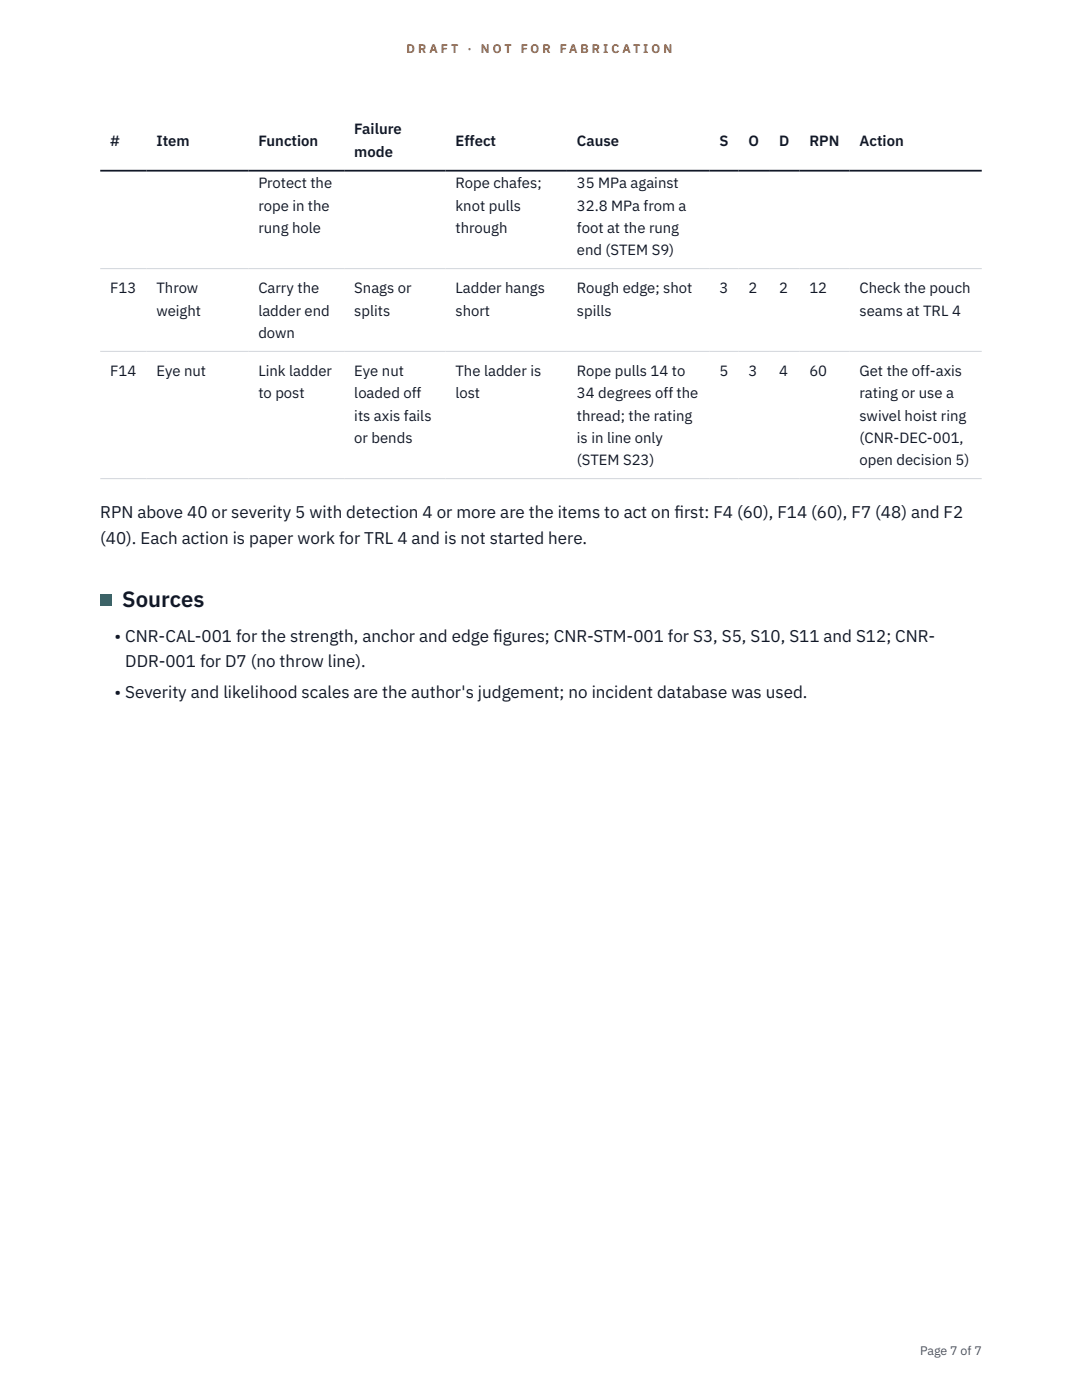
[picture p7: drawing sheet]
<svg xmlns="http://www.w3.org/2000/svg" width="216mm" height="279mm" viewBox="0 0 216 279" stroke-linecap="round" stroke-linejoin="round" font-family="sans-serif">
<defs><g id="words">
<text font-size="4.4" fill="#111827" x="24.4" y="121.2">Sources</text>
<g font-size="3.4" fill="#111827">
<text x="20" y="103.4">RPN above 40 or severity 5 with detection 4 or more are the items to act on f</text>
<text x="134.6" y="103.4">irst: F4 (60), F14 (60), F7 (48) and F2</text>
<text x="20" y="108.5">(40). Each action is paper work for TRL 4 and is not started here.</text>
<text x="22.9" y="128.1">• CNR-CAL-001 for the strength, anchor and edge f</text>
<text x="98.4" y="128.1">igures; CNR-STM-001 for S3, S5, S10, S11 and S12; CNR-</text>
<text x="25" y="133.2">DDR-001 for D7 (no throw line).</text>
<text x="22.9" y="139.3">• Severity and likelihood scales are the author's judgement; no incident database was used.</text>
</g>
<g font-size="3" fill="#111827">
<text x="22" y="29.1">#</text>
<text x="31.2" y="29.1">Item</text>
<text x="51.6" y="29.1">Function</text>
<text x="70.7" y="26.8">Failure</text>
<text x="90.9" y="29.1">Effect</text>
<text x="115.1" y="29.1">Cause</text>
<text x="143.5" y="29.1">S</text>
<text x="149.4" y="29.1">O</text>
<text x="155.5" y="29.1">D</text>
<text x="161.5" y="29.1">RPN</text>
<text x="171.5" y="29.1">Action</text>
<text x="70.7" y="31.3">mode</text>
<text x="51.6" y="37.6">Protect the</text>
<text x="90.9" y="37.6">Rope chafes;</text>
<text x="115.1" y="37.6">35 MPa against</text>
<text x="51.6" y="42">rope in the</text>
<text x="51.6" y="46.5">rung hole</text>
<text x="90.9" y="42">knot pulls</text>
<text x="90.9" y="46.5">through</text>
<text x="115.1" y="42">32.8 MPa from a</text>
<text x="115.1" y="46.5">foot at the rung</text>
<text x="115.1" y="50.9">end (STEM S9)</text>
<text x="22" y="58.5">F13</text>
<text x="31.2" y="58.5">Throw</text>
<text x="51.6" y="58.5">Carry the</text>
<text x="70.7" y="58.5">Snags or</text>
<text x="90.9" y="58.5">Ladder hangs</text>
<text x="115.1" y="58.5">Rough edge; shot</text>
<text x="143.5" y="58.5">3</text>
<text x="149.4" y="58.5">2</text>
<text x="155.5" y="58.5">2</text>
<text x="161.5" y="58.5">12</text>
<text x="171.5" y="58.5">Check the pouch</text>
<text x="31.2" y="63">weight</text>
<text x="51.6" y="63">ladder end</text>
<text x="70.7" y="63">splits</text>
<text x="90.9" y="63">short</text>
<text x="115.1" y="63">spills</text>
<text x="171.5" y="63">seams at TRL 4</text>
<text x="51.6" y="67.4">down</text>
<text x="22" y="75">F14</text>
<text x="31.2" y="75">Eye nut</text>
<text x="51.6" y="75">Link ladder</text>
<text x="70.7" y="75">Eye nut</text>
<text x="90.9" y="75">The ladder is</text>
<text x="115.1" y="75">Rope pulls 14 to</text>
<text x="143.5" y="75">5</text>
<text x="149.4" y="75">3</text>
<text x="155.5" y="75">4</text>
<text x="161.5" y="75">60</text>
<text x="171.5" y="75">Get the off-axis</text>
<text x="51.6" y="79.5">to post</text>
<text x="70.7" y="79.5">loaded off</text>
<text x="70.7" y="83.9">its axis fails</text>
<text x="90.9" y="79.5">lost</text>
<text x="115.1" y="79.5">34 degrees off the</text>
<text x="115.1" y="83.9">thread; the rating</text>
<text x="171.5" y="79.5">rating or use a</text>
<text x="171.5" y="83.9">swivel hoist ring</text>
<text x="70.7" y="88.4">or bends</text>
<text x="115.1" y="88.4">is in line only</text>
<text x="171.5" y="88.4">(CNR-DEC-001,</text>
<text x="115.1" y="92.8">(STEM S23)</text>
<text x="171.5" y="92.8">open decision 5)</text>
</g>
<g font-size="2.5" fill="#b45309">
<text x="81.1" y="10.5">D R A F T</text>
<text x="93.3" y="10.5">·</text>
<text x="95.9" y="10.5">N O T</text>
<text x="103.9" y="10.5">F O R</text>
<text x="111.7" y="10.5">F A B R I C A T I O N</text>
</g>
<text font-size="2.5" fill="#4b5563" x="183.6" y="270.3">Page 7 of 7</text>
</g></defs>
<path d="M20 53.6h175.9M20 70.1h175.9M20 95.5h175.9" fill="none" stroke="#d1d5db" stroke-width=".2"/>
<path d="M20 34.1h175.9" fill="none" stroke="#111827" stroke-width=".35"/>
<path d="M20 118.6h2.2v2.2h-2.2z" fill="#0f766e"/>
<use href="#words"/>
</svg>
